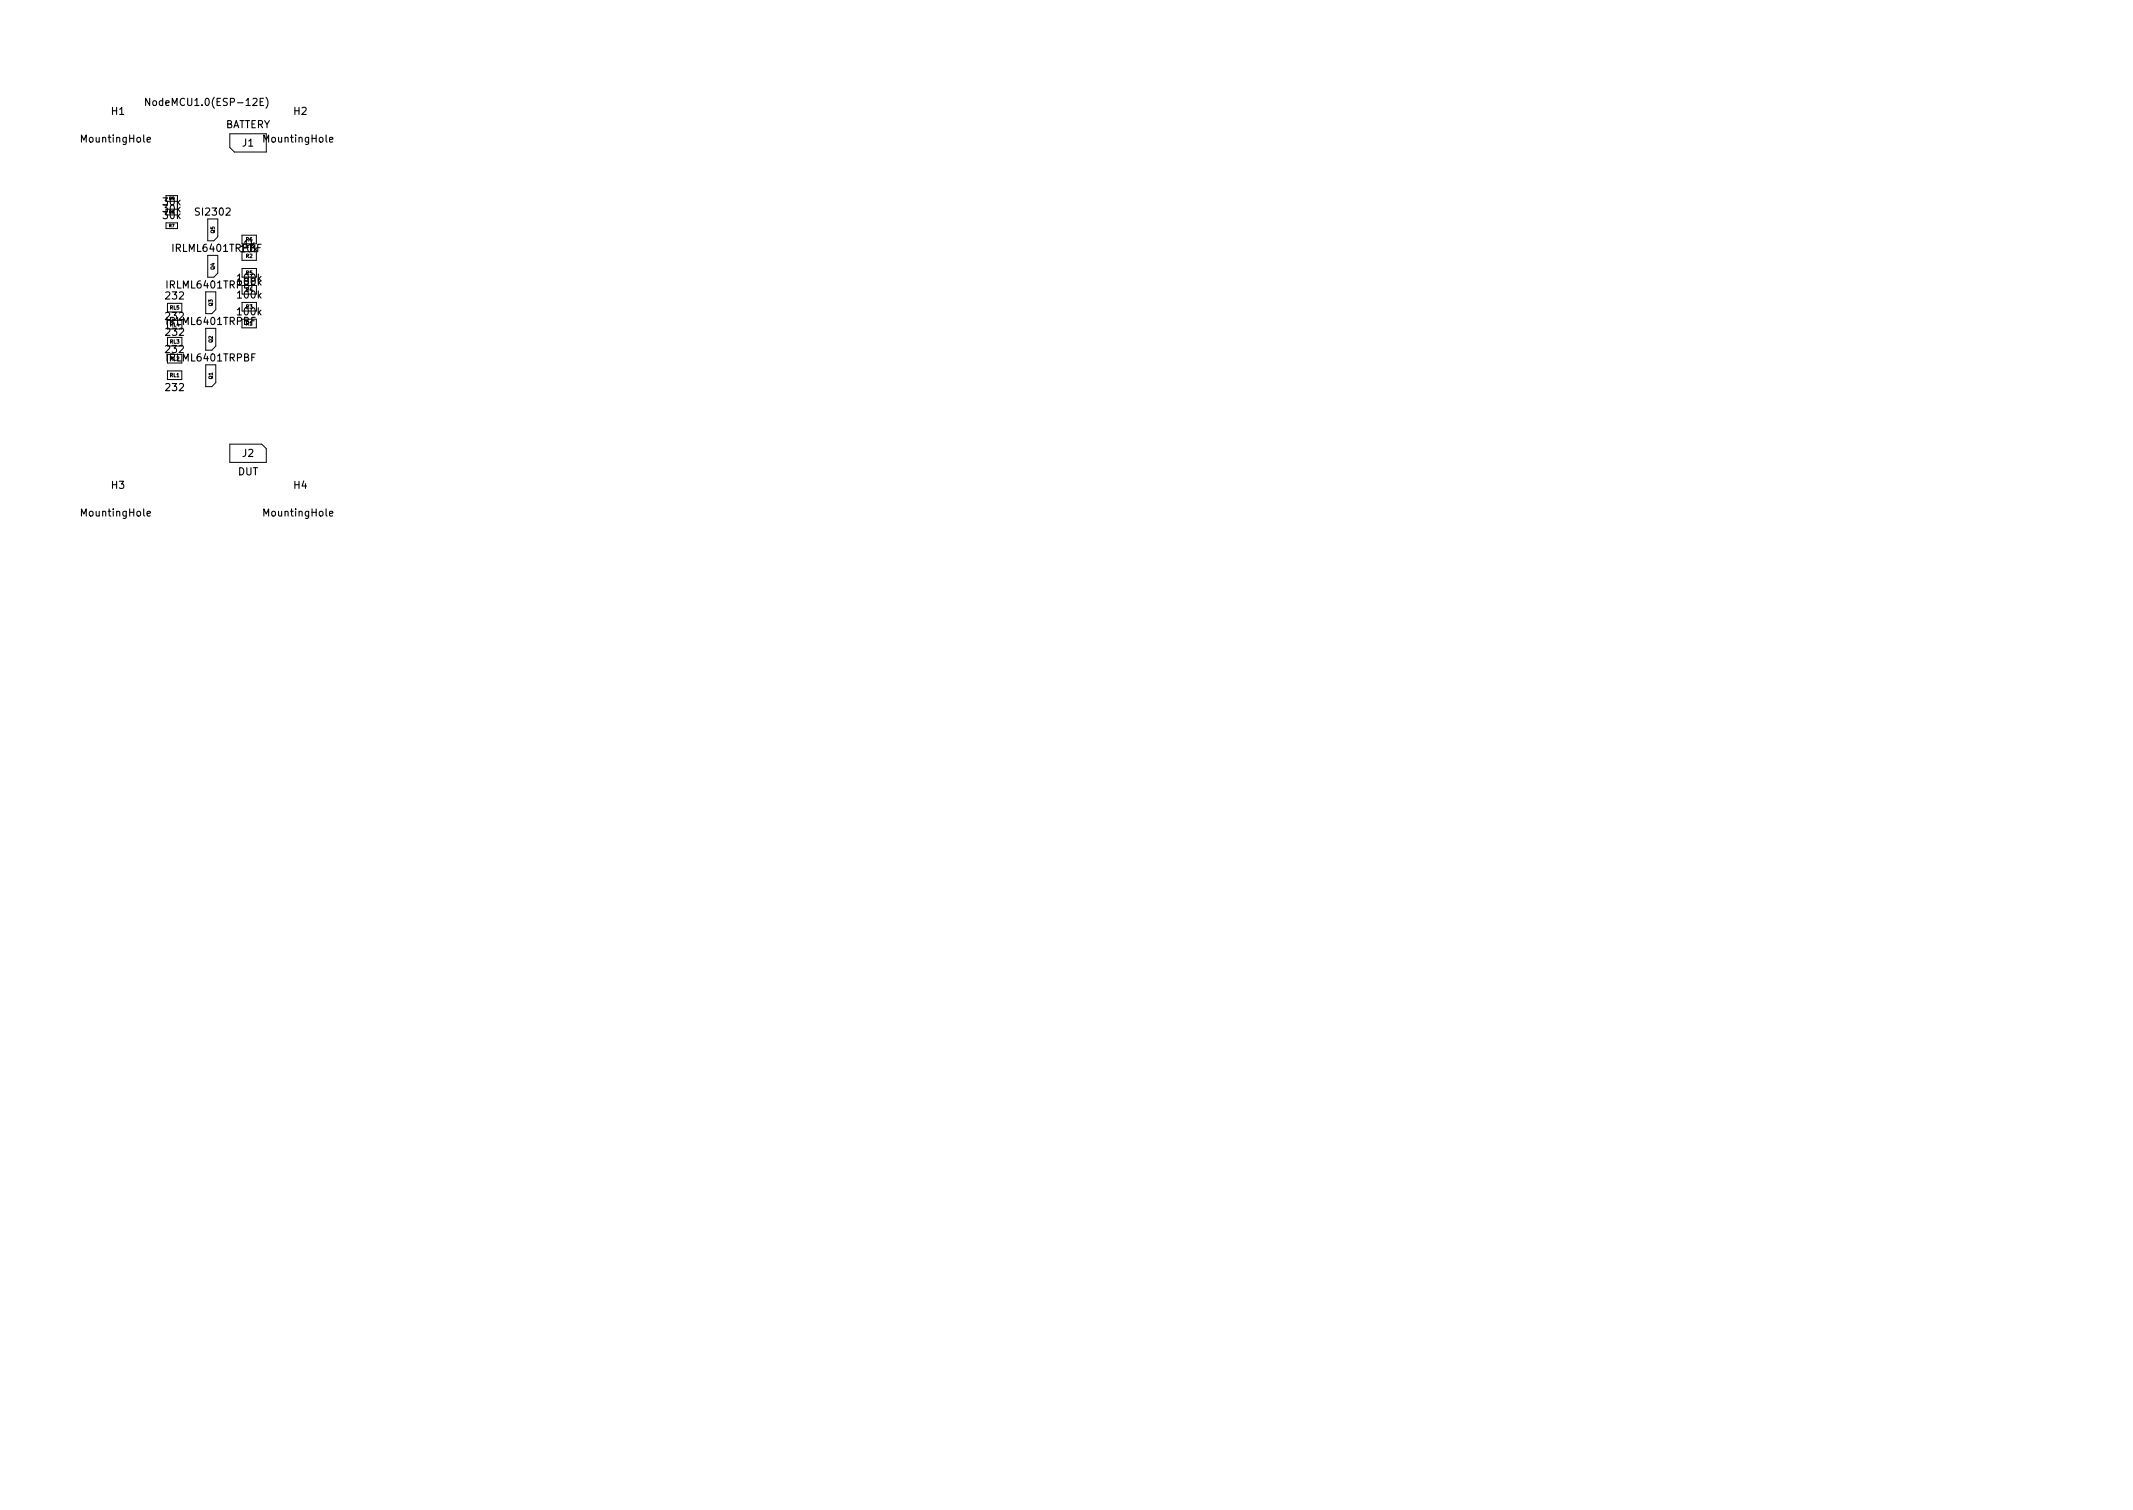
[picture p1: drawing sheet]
<svg xmlns="http://www.w3.org/2000/svg" width="297mm" height="210mm" viewBox="0 0 297 210" stroke-linecap="round" stroke-linejoin="round" font-family="sans-serif">
<defs><g id="words">
<g font-size="1.4">
<text x="15.5" y="16">H1</text>
<text x="21.2" y="14.7">NodeMCU1.0(ESP-12E)</text>
<text x="31.3" y="17.8">BATTERY</text>
<text x="40.9" y="16">H2</text>
<text x="11.5" y="19.8">MountingHole</text>
<text x="33.8" y="20.4">J1</text>
<text x="36.9" y="19.8">MountingHole</text>
<text x="22.8" y="28.6">30k</text>
<text x="22.8" y="30.5">30k</text>
<text x="24.2" y="35.1">IRLML6401TRPBF</text>
<text x="27.4" y="30">SI2302</text>
<text x="33.5" y="35.1">10k</text>
<text x="33.9" y="34.5">1k</text>
<text x="23.2" y="41.7">232</text>
<text x="23.4" y="40.2">IRLML6401TRPBF</text>
<text x="33.2" y="41.6">100k</text>
<text x="33.2" y="39.2">100k</text>
<text x="23.1" y="44.5">232</text>
<text x="23.2" y="46.7">232</text>
<text x="23.4" y="45.2">IRLML6401TRPBF</text>
<text x="33.2" y="43.9">100k</text>
<text x="23.1" y="49.1">232</text>
<text x="23.4" y="50.3">IRLML6401TRPBF</text>
<text x="23.2" y="54.4">232</text>
<text x="33.8" y="63.6">J2</text>
<text x="11.5" y="71.9">MountingHole</text>
<text x="15.5" y="68.1">H3</text>
<text x="33.1" y="66.2">DUT</text>
<text x="36.9" y="71.9">MountingHole</text>
<text x="40.9" y="68.1">H4</text>
</g>
<g font-size=".7">
<text x="29.9" y="32.5" transform="rotate(-90 29.9 32.5)">Q5</text>
<text x="34.3" y="35.9">R2</text>
<text x="34.3" y="33.6">R6</text>
<text x="29.9" y="37.5" transform="rotate(-90 29.9 37.5)">Q4</text>
<text x="34.3" y="40.6">R4</text>
<text x="34.3" y="38.2">R5</text>
<text x="23.7" y="43.1">RL5</text>
<text x="23.7" y="47.8">RL3</text>
<text x="23.7" y="45.5">RL4</text>
<text x="29.6" y="47.7" transform="rotate(-90 29.6 47.7)">Q2</text>
<text x="29.6" y="42.6" transform="rotate(-90 29.6 42.6)">Q3</text>
<text x="34.3" y="45.3">R1</text>
<text x="34.3" y="43">R3</text>
<text x="23.7" y="52.5">RL1</text>
<text x="23.7" y="50.2">RL2</text>
<text x="29.6" y="52.8" transform="rotate(-90 29.6 52.8)">Q1</text>
</g>
<g font-size=".6">
<text x="23.6" y="29.7">R8</text>
<text x="23.6" y="27.8">R9</text>
<text x="23.6" y="31.6">R7</text>
</g>
</g></defs>
<g fill="none" stroke="#000" stroke-width=".14">
<path d="M32 18.6h5.1v2.6h-4.5l-.6-.7zM23.1 31h1.6v.8h-1.6zM28.9 30.5v3h.9l.5-.5v-2.5M28.9 35.6v3h.9l.5-.6v-2.4M33.7 33.9v-1.2h2v1.2M33.7 35v1.2h2v-1.2M33.7 38.6v-1.2h2v1.2M33.7 39.7v1.2M35.7 39.7v1.2M23.3 43.4v-1.2h2v1.2M23.3 51.6h2v1.2h-2zM23.3 44.6v1.2"/>
<path d="M23.3 47v1.2M25.3 44.6v1.2M25.3 47v1.2M28.6 40.6v3.1h.9l.5-.6v-2.4M28.6 45.7v3.1h.9l.5-.6v-2.5M28.6 50.8v3h.9l.5-.5v-2.5M33.7 43.3v-1.2h2v1.2M32 61.8h4.4l.7 .7v1.9h-5.1z"/>
</g>
<path d="M20.8 13.7v1l-.5-1v1M37 13.5a1.15 1.15 0 0 1 0 1.6M22.7 28.5h.6l-.3 .4 .3 .1v.4l-.2 .1-.4-.1M23.8 28.6l.1-.1a.53 .53 0 0 1 .4 .5 .53 .53 0 0 1-.4 .5 .66 .66 0 0 1-.1-.9zM24.7 28.5v1M25.1 28.9l-.4 .3M36 38.7v1M36.1 39.3l.3 .4" fill="none" stroke="#000" stroke-width=".15"/>
<use href="#words"/>
</svg>
